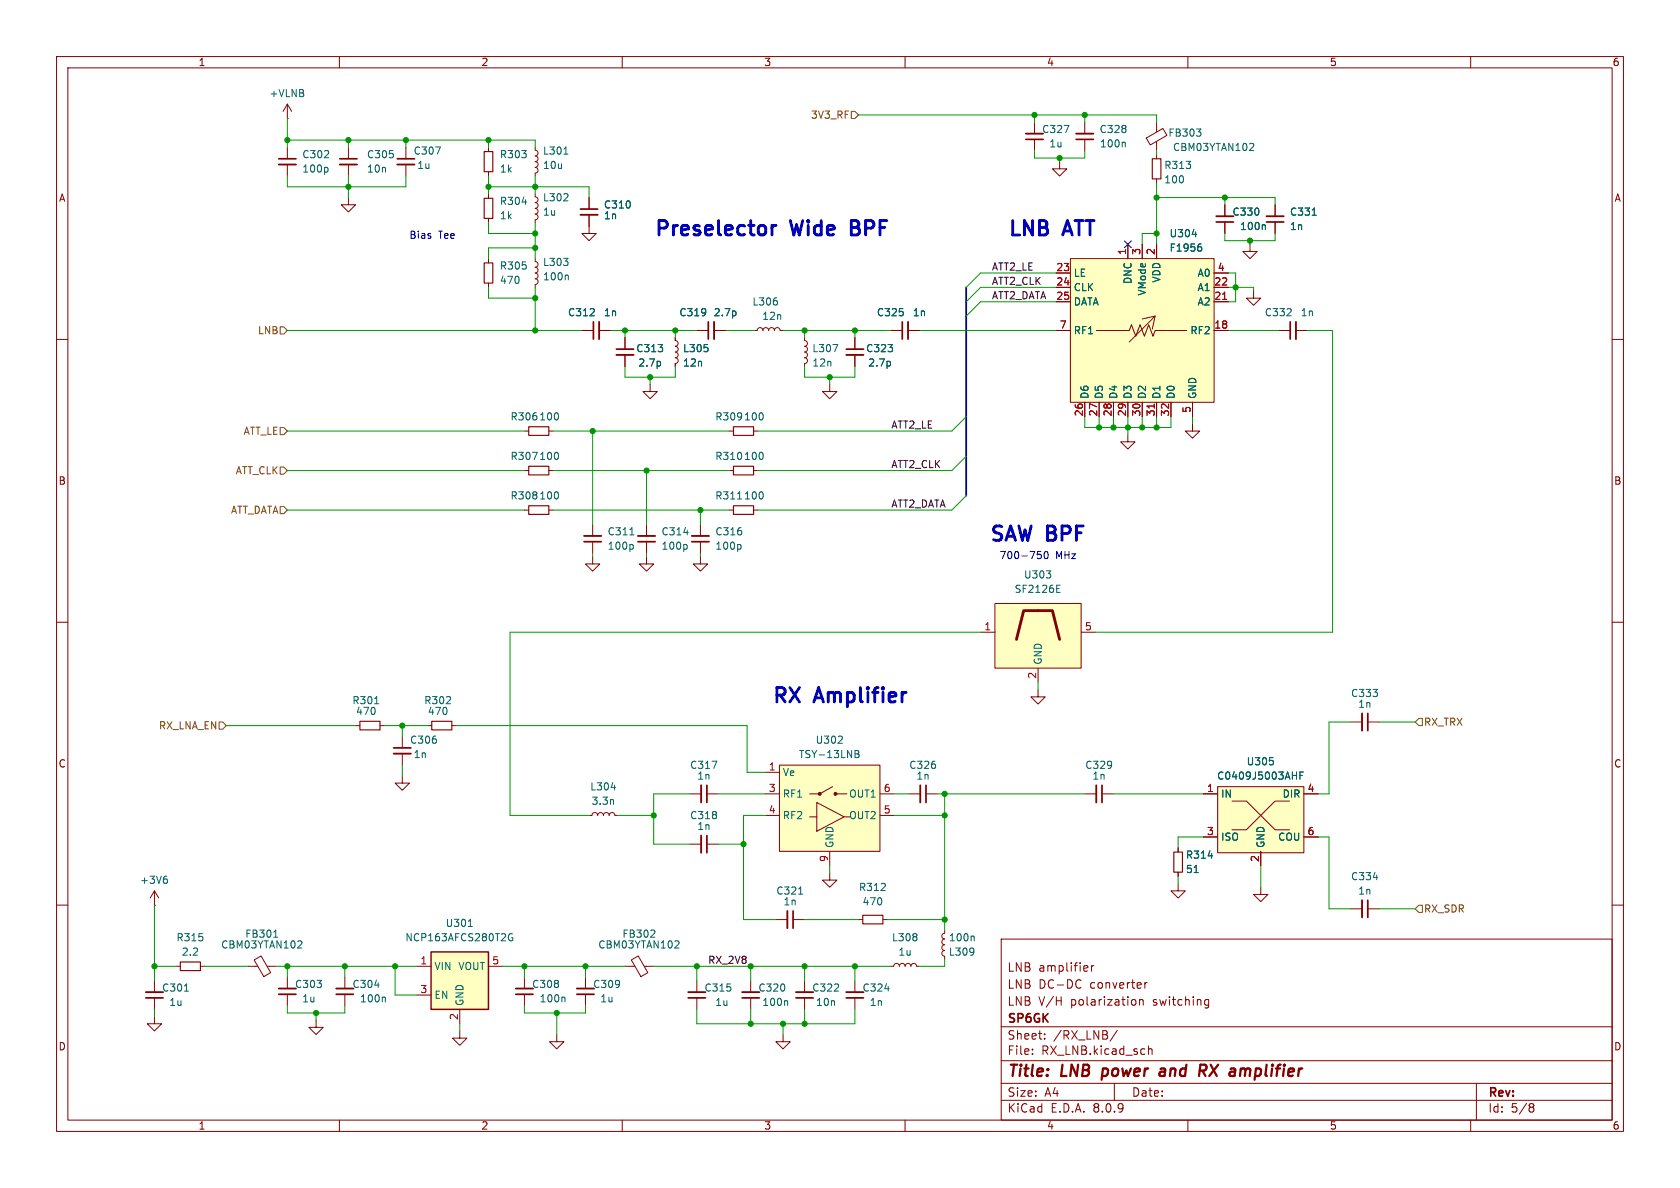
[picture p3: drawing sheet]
<svg xmlns="http://www.w3.org/2000/svg" width="297mm" height="210mm" viewBox="0 0 297 210" stroke-linecap="round" stroke-linejoin="round" font-family="sans-serif">
<defs><g id="words">
<g font-size="3.5" fill="#0000c2">
<text x="115.4" y="42.4">Preselector</text>
<text x="139.9" y="42.4">Wide</text>
<text x="151.4" y="42.4">BPF</text>
<text x="177.9" y="42.4">LNB</text>
<text x="188.1" y="42.4">ATT</text>
<text x="174.7" y="96.4">SAW BPF</text>
<text x="136.2" y="125">RX</text>
<text x="144.1" y="125">Amplifier</text>
</g>
<g font-size="2.8" fill="#840000">
<text x="178" y="190.9">Title:</text>
<text x="187.7" y="190.9">LNB</text>
<text x="195.7" y="190.9">power</text>
<text x="206.7" y="190.9">and</text>
<text x="214.4" y="190.9">RX</text>
<text x="220.7" y="190.9">amplifier</text>
</g>
<g font-size="2.1" fill="#840000">
<text x="178" y="172">LNB</text>
<text x="183.6" y="172">amplifier</text>
<text x="178" y="178">LNB</text>
<text x="178" y="175">LNB</text>
<text x="183.6" y="178">V/H</text>
<text x="183.6" y="175">DC-DC</text>
<text x="189.3" y="178">polarization</text>
<text x="192.7" y="175">converter</text>
<text x="204" y="178">switching</text>
<text x="178" y="184">Sheet:</text>
<text x="178" y="181.2">SP6GK</text>
<text x="186.2" y="184">/RX_LNB/</text>
<text x="178" y="186.7">File:</text>
<text x="184.1" y="186.7">RX_LNB.kicad_sch</text>
<text x="178" y="196.9">KiCad</text>
<text x="178" y="194.1">Size:</text>
<text x="184.7" y="194.1">A4</text>
<text x="185.7" y="196.9">E.D.A.</text>
<text x="193.3" y="196.9">8.0.9</text>
<text x="200" y="194.1">Date:</text>
<text x="263" y="194.3">Rev:</text>
<text x="263" y="196.9">Id:</text>
<text x="267.1" y="196.9">5/8</text>
</g>
<g font-size="1.8" fill="#840000">
<text x="35" y="11.9">1</text>
<text x="85" y="11.9">2</text>
<text x="135" y="11.9">3</text>
<text x="185" y="11.9">4</text>
<text x="235" y="11.9">5</text>
<text x="285" y="11.9">6</text>
<text x="10.3" y="35.9">A</text>
<text x="285.3" y="35.9">A</text>
<text x="10.3" y="85.9">B</text>
<text x="285.3" y="85.9">B</text>
<text x="10.3" y="135.9">C</text>
<text x="285.3" y="135.9">C</text>
<text x="10.3" y="185.9">D</text>
<text x="285.3" y="185.9">D</text>
<text x="35" y="199.9">1</text>
<text x="85" y="199.9">2</text>
<text x="135" y="199.9">3</text>
<text x="185" y="199.9">4</text>
<text x="235" y="199.9">5</text>
<text x="285" y="199.9">6</text>
</g>
<g font-size="1.8" fill="#006464">
<text x="47.6" y="17.4">+VLNB</text>
<text x="184.1" y="23.7">C327</text>
<text x="194.3" y="23.7">C328</text>
<text x="53.3" y="28.2">C302</text>
<text x="64.8" y="28.2">C305</text>
<text x="73" y="27.5">C307</text>
<text x="88.3" y="28.2">R303</text>
<text x="95.9" y="27.5">L301</text>
<text x="185.4" y="26.3">1u</text>
<text x="194.4" y="26.3">100n</text>
<text x="206.5" y="24.4">FB303</text>
<text x="207.3" y="26.9">CBM03YTAN102</text>
<text x="53.3" y="30.7">100p</text>
<text x="64.8" y="30.7">10n</text>
<text x="73.7" y="30.1">1u</text>
<text x="88.3" y="30.7">1k</text>
<text x="95.9" y="30.1">10u</text>
<text x="95.9" y="35.8">L302</text>
<text x="205.7" y="30.1">R313</text>
<text x="205.7" y="32.6">100</text>
<text x="88.3" y="36.4">R304</text>
<text x="88.3" y="39">1k</text>
<text x="95.9" y="38.3">1u</text>
<text x="106.7" y="37.1">C310</text>
<text x="106.7" y="39">1n</text>
<text x="217.8" y="38.3">C330</text>
<text x="219.1" y="40.9">100n</text>
<text x="228" y="38.3">C331</text>
<text x="228" y="40.9">1n</text>
<text x="88.3" y="47.9">R305</text>
<text x="95.9" y="47.2">L303</text>
<text x="206.7" y="42.1">U304</text>
<text x="206.7" y="44.7">F1956</text>
<text x="88.3" y="50.4">470</text>
<text x="95.9" y="49.8">100n</text>
<text x="189.7" y="49.1">LE</text>
<text x="189.7" y="51.7">CLK</text>
<text x="200.3" y="50.3" transform="rotate(-90 200.3 50.3)">DNC</text>
<text x="202.8" y="52.4" transform="rotate(-90 202.8 52.4)">VMode</text>
<text x="205.3" y="50.1" transform="rotate(-90 205.3 50.1)">VDD</text>
<text x="211.6" y="51.7">A1</text>
<text x="211.6" y="49.1">A0</text>
<text x="100.3" y="56.1">C312</text>
<text x="106.7" y="56.1">1n</text>
<text x="120" y="56.1">C319</text>
<text x="126.1" y="56.1">2.7p</text>
<text x="132.9" y="54.2">L306</text>
<text x="134.6" y="56.7">12n</text>
<text x="154.9" y="56.1">C325</text>
<text x="161.3" y="56.1">1n</text>
<text x="189.7" y="54.2">DATA</text>
<text x="189.7" y="59.3">RF1</text>
<text x="210.4" y="59.3">RF2</text>
<text x="211.6" y="54.2">A2</text>
<text x="223.5" y="56.1">C332</text>
<text x="229.9" y="56.1">1n</text>
<text x="112.4" y="62.5">C313</text>
<text x="112.7" y="65">2.7p</text>
<text x="120.7" y="62.5">L305</text>
<text x="120.7" y="65">12n</text>
<text x="143.5" y="62.5">L307</text>
<text x="143.5" y="65">12n</text>
<text x="153" y="62.5">C323</text>
<text x="153.4" y="65">2.7p</text>
<text x="192.6" y="70.6" transform="rotate(-90 192.6 70.6)">D6</text>
<text x="195.2" y="70.6" transform="rotate(-90 195.2 70.6)">D5</text>
<text x="197.7" y="70.6" transform="rotate(-90 197.7 70.6)">D4</text>
<text x="200.3" y="70.6" transform="rotate(-90 200.3 70.6)">D3</text>
<text x="202.8" y="70.6" transform="rotate(-90 202.8 70.6)">D2</text>
<text x="205.3" y="70.6" transform="rotate(-90 205.3 70.6)">D1</text>
<text x="207.9" y="70.6" transform="rotate(-90 207.9 70.6)">D0</text>
<text x="211.7" y="70.6" transform="rotate(-90 211.7 70.6)">GND</text>
<text x="90.2" y="74.5">R306</text>
<text x="95.2" y="74.5">100</text>
<text x="126.4" y="74.5">R309</text>
<text x="131.4" y="74.5">100</text>
<text x="90.2" y="81.5">R307</text>
<text x="95.2" y="81.5">100</text>
<text x="126.4" y="81.5">R310</text>
<text x="131.4" y="81.5">100</text>
<text x="90.2" y="88.5">R308</text>
<text x="95.2" y="88.5">100</text>
<text x="126.4" y="88.5">R311</text>
<text x="131.4" y="88.5">100</text>
<text x="107.3" y="94.8">C311</text>
<text x="116.8" y="94.8">C314</text>
<text x="126.4" y="94.8">C316</text>
<text x="107.3" y="97.4">100p</text>
<text x="116.8" y="97.4">100p</text>
<text x="126.4" y="97.4">100p</text>
<text x="179.3" y="105">SF2126E</text>
<text x="180.9" y="102.5">U303</text>
<text x="184.4" y="117.6" transform="rotate(-90 184.4 117.6)">GND</text>
<text x="62.2" y="124.7">R301</text>
<text x="74.9" y="124.7">R302</text>
<text x="238.7" y="123.4">C333</text>
<text x="240" y="125.3">1n</text>
<text x="62.8" y="126.6">470</text>
<text x="72.4" y="131.7">C306</text>
<text x="75.5" y="126.6">470</text>
<text x="144.1" y="131.7">U302</text>
<text x="73" y="134.2">1n</text>
<text x="121.9" y="136.1">C317</text>
<text x="138.3" y="137.4">Ve</text>
<text x="141.1" y="134.2">TSY-13LNB</text>
<text x="160.6" y="136.1">C326</text>
<text x="191.8" y="136.1">C329</text>
<text x="220.3" y="135.5">U305</text>
<text x="104.3" y="139.9">L304</text>
<text x="104.5" y="142.5">3.3n</text>
<text x="123.2" y="138">1n</text>
<text x="138.3" y="141.2">RF1</text>
<text x="150" y="141.2">OUT1</text>
<text x="161.9" y="138">1n</text>
<text x="193" y="138">1n</text>
<text x="215.1" y="138">C0409J5003AHF</text>
<text x="215.8" y="141.2">IN</text>
<text x="226.6" y="141.2">DIR</text>
<text x="121.9" y="145">C318</text>
<text x="123.2" y="146.9">1n</text>
<text x="138.3" y="145">RF2</text>
<text x="147.5" y="150" transform="rotate(-90 147.5 150)">GND</text>
<text x="150" y="145">OUT2</text>
<text x="215.8" y="148.8">ISO</text>
<text x="223.7" y="150" transform="rotate(-90 223.7 150)">GND</text>
<text x="225.9" y="148.8">COU</text>
<text x="209.6" y="152">R314</text>
<text x="209.6" y="154.5">51</text>
<text x="238.7" y="155.8">C334</text>
<text x="24.7" y="156.4">+3V6</text>
<text x="137.1" y="158.3">C321</text>
<text x="138.4" y="160.2">1n</text>
<text x="151.8" y="157.7">R312</text>
<text x="152.4" y="160.2">470</text>
<text x="240" y="158.3">1n</text>
<text x="31.1" y="166.6">R315</text>
<text x="39" y="167.9">CBM03YTAN102</text>
<text x="43.3" y="166">FB301</text>
<text x="71.6" y="166.6">NCP163AFCS280T2G</text>
<text x="78.7" y="164.1">U301</text>
<text x="105.7" y="167.9">CBM03YTAN102</text>
<text x="109.9" y="166">FB302</text>
<text x="157.6" y="166.6">L308</text>
<text x="167.6" y="166.6">100n</text>
<text x="32" y="169.1">2.2</text>
<text x="76.7" y="171.7">VIN</text>
<text x="80.9" y="171.7">VOUT</text>
<text x="158.7" y="169.1">1u</text>
<text x="167.6" y="169.1">L309</text>
<text x="28.6" y="175.5">C301</text>
<text x="29.8" y="178">1u</text>
<text x="52.1" y="174.9">C303</text>
<text x="53.3" y="177.4">1u</text>
<text x="62.2" y="174.9">C304</text>
<text x="63.5" y="177.4">100n</text>
<text x="76.7" y="176.8">EN</text>
<text x="82.1" y="177.9" transform="rotate(-90 82.1 177.9)">GND</text>
<text x="94" y="174.9">C308</text>
<text x="95.3" y="177.4">100n</text>
<text x="104.8" y="174.9">C309</text>
<text x="106" y="177.4">1u</text>
<text x="124.4" y="175.5">C315</text>
<text x="126.4" y="178">1u</text>
<text x="134" y="175.5">C320</text>
<text x="134.7" y="178">100n</text>
<text x="143.5" y="175.5">C322</text>
<text x="144.2" y="178">10n</text>
<text x="152.4" y="175.5">C324</text>
<text x="153.7" y="178">1n</text>
</g>
<g font-size="1.8" fill="#725600">
<text x="143.3" y="21.2">3V3_RF</text>
<text x="45.5" y="59.3">LNB</text>
<text x="43" y="77.1">ATT_LE</text>
<text x="41.6" y="84">ATT_CLK</text>
<text x="40.7" y="91">ATT_DATA</text>
<text x="28" y="129.1">RX_LNA_EN</text>
<text x="251.7" y="128.5">RX_TRX</text>
<text x="251.7" y="161.5">RX_SDR</text>
</g>
<g font-size="1.8" fill="#0000c2">
<text x="72.3" y="42.3">Bias</text>
<text x="77.5" y="42.3">Tee</text>
<text x="176.6" y="99">700-750</text>
<text x="186.6" y="99">MHz</text>
</g>
<g font-size="1.8" fill="#0f0f0f">
<text x="175.3" y="47.9">ATT2_LE</text>
<text x="175.3" y="53">ATT2_DATA</text>
<text x="175.3" y="50.5">ATT2_CLK</text>
<text x="157.5" y="75.9">ATT2_LE</text>
<text x="157.5" y="82.8">ATT2_CLK</text>
<text x="157.5" y="89.8">ATT2_DATA</text>
<text x="125.1" y="170.5">RX_2V8</text>
</g>
<g font-size="1.8" fill="#a90000">
<text x="199.1" y="45.2" transform="rotate(-90 199.1 45.2)">1</text>
<text x="201.7" y="45.2" transform="rotate(-90 201.7 45.2)">3</text>
<text x="204.2" y="45.2" transform="rotate(-90 204.2 45.2)">2</text>
<text x="186.6" y="48">23</text>
<text x="186.6" y="50.5">24</text>
<text x="186.6" y="53.1">25</text>
<text x="214.6" y="53.1">21</text>
<text x="214.6" y="50.5">22</text>
<text x="215.2" y="48">4</text>
<text x="187.3" y="58.2">7</text>
<text x="214.6" y="58.2">18</text>
<text x="191.5" y="73.7" transform="rotate(-90 191.5 73.7)">26</text>
<text x="194.1" y="73.7" transform="rotate(-90 194.1 73.7)">27</text>
<text x="196.6" y="73.7" transform="rotate(-90 196.6 73.7)">28</text>
<text x="199.1" y="73.7" transform="rotate(-90 199.1 73.7)">29</text>
<text x="201.7" y="73.7" transform="rotate(-90 201.7 73.7)">30</text>
<text x="204.2" y="73.7" transform="rotate(-90 204.2 73.7)">31</text>
<text x="206.8" y="73.7" transform="rotate(-90 206.8 73.7)">32</text>
<text x="210.6" y="73.1" transform="rotate(-90 210.6 73.1)">5</text>
<text x="173.9" y="111.5">1</text>
<text x="191.7" y="111.5">5</text>
<text x="183.3" y="120.1" transform="rotate(-90 183.3 120.1)">2</text>
<text x="135.8" y="136.3">1</text>
<text x="135.8" y="140.1">3</text>
<text x="135.8" y="143.9">4</text>
<text x="156.1" y="143.9">5</text>
<text x="156.1" y="140.1">6</text>
<text x="213.3" y="140.1">1</text>
<text x="231.1" y="140.1">4</text>
<text x="213.3" y="147.7">3</text>
<text x="231.1" y="147.7">6</text>
<text x="146.4" y="152.5" transform="rotate(-90 146.4 152.5)">9</text>
<text x="222.6" y="152.5" transform="rotate(-90 222.6 152.5)">2</text>
<text x="74.2" y="170.6">1</text>
<text x="86.9" y="170.6">5</text>
<text x="74.2" y="175.6">3</text>
<text x="81" y="180.4" transform="rotate(-90 81 180.4)">2</text>
</g>
</g></defs>
<g fill="none" stroke="#840000" stroke-width=".18">
<path d="M10 10h277v190h-277zM12 12h273v186h-273zM60 10v2M110 10v2M160 10v2M210 10v2M260 10v2M10 60h2M128.9 76.2h.8M133.2 76.2h.8M285 60h2M10 110h2"/>
<path d="M285 110h2M10 160h2M177 166h108v32h-108zM190.8 173.2l.3 .1M191.1 174.6l-.3 .1M192.1 170.7l.2 .4-.7 .1M192.2 171.6l-.1 .1M193 170.7v1M193.4 170.7l-.3 .1-.1 .2M200.5 176.7l.3 .3v.4l-.3 .3M201.5 176.8l.2-.1 .3 .1 .1 .9M201.5 176.7v1"/>
<path d="M202.4 173.7v1M202.8 173.7l-.3 .1-.1 .2M213.1 176.8h.6M213.1 177.6h.6M213.7 176.7v1.2l-.2 .2-.3 .1M285 160h2M60 198v2M110 198v2M160 198v2M177 194.5h108M177 191.5h108M177 187.5h108"/>
<path d="M177 181.5h108M182.5 186.3v.1M182.5 185.5v.1M184.7 183.6v.1M184.7 182.8v.1M197 191.5v3M197.5 182.1l-1.3 2M203 184.9v1.5M203 185.5l.2-.1 .4 .1 .1 .9M210 198v2M260 198v2M261 191.5v6.5"/>
<path d="M270.6 195.1l.4 .1 .2 .2-.3 .3M270.6 195.7h.3M270.9 195.7l.2 .2 .1 .4-.2 .2-.4 .1"/>
</g>
<path d="M195 188.9l-.3 2M205 190.1l.2 .1 .7-.1M205.2 189l.2-.1 .5 .1M206 189.4l-.9 .1M212.2 188.2l1 .1a.58 .58 0 0 1-.4 1M212.6 189.3l.5 .9M219.9 188.9l-.4 .1" fill="none" stroke="#840000" stroke-width=".4"/>
<path d="M129.7 75.4h3.5v1.6h-3.5z" fill="none" stroke="#840000" stroke-width=".2"/>
<path d="M189.2 45.7h25.4v25.4h-25.4z" fill="#ffffc2"/>
<g fill="none" stroke="#840000" stroke-width=".18">
<path d="M186.7 58.4h2.5M186.7 53.3h2.5M186.7 50.8h2.5M186.7 48.3h2.5M189.2 45.7h25.4v25.4h-25.4zM193.8 58.4h5.8l.4-1 .8 2 .7-2 .8 2 .8-2 .7 2 .4-1h5.6M199.4 43.2v2.5M201.9 56.4l2.3-.5-4.6 4.6M201.9 43.2v2.5M204.2 55.9l-.5 2.3M204.5 43.2v2.5M214.6 58.4h2.6"/>
<path d="M214.6 53.3h2.6M214.6 50.8h2.6M214.6 48.3h2.6M114.9 67.9v1.3h-1.2l1.2 1.3 1.3-1.3h-1.3M146.7 67.9v1.3h-1.3l1.3 1.3 1.3-1.3h-1.3M191.8 71.1v2.6M194.3 71.1v2.6M196.8 71.1v2.6M199.4 76.8v1.3h-1.3l1.3 1.3 1.3-1.3h-1.3M199.4 71.1v2.6M201.9 71.1v2.6M204.5 71.1v2.6"/>
<path d="M207 71.1v2.6M210.8 74.9v1.3h-1.3l1.3 1.3 1.3-1.3h-1.3M210.8 71.1v2.6M104.8 98.4v1.3h1.2l-1.2 1.3-1.3-1.3h1.3M104.8 92.7v2M104.8 95.8v2M114.3 98.4v1.3h1.3l-1.3 1.3-1.3-1.3h1.3M114.3 92.7v2M114.3 95.8v2M123.8 98.4v1.3h1.3l-1.3 1.3-1.2-1.3h1.2M123.8 92.7v2M123.8 95.8v2"/>
<path d="M128.9 83.2h.8M128.9 90.2h.8M133.2 83.2h.8M133.2 90.2h.8M71.1 130.2v2M71.1 133.2v2.1M104.1 144.1h.5l.2-.3 .4-.2 .3 .2 .2 .3 .1-.3 .4-.2 .3 .2 .2 .3 .1-.3 .4-.2 .3 .2 .2 .3 .1-.3 .4-.2 .4 .2 .1 .3h.5M121.9 140.3h2.1M121.9 149.2h2.1M125 140.3h2M125 149.2h2M146.7 154.3v1.3h1.3l-1.3 1.2-1.3-1.2h1.3"/>
<path d="M27.3 179.7v1.3h1.3l-1.3 1.2-1.3-1.2h1.3M27.3 173.4v2M27.3 176.4v2M61 172.7v2.1M61 175.8v2"/>
</g>
<path d="M216.1 52.9h.8M204.1 71.4v.7" fill="none" stroke="#a90000" stroke-width=".18"/>
<g fill="none" stroke="#006464" stroke-width=".18">
<path d="M210.8 41.4h.8M212.1 43.1h.2M212.2 43.6l.3 .3v.3l-.3 .2M111.4 94.6h.7M111.7 96.2l.3 .3v.4l-.3 .2M120.9 94.1h.8M121.2 96.2l.3 .3v.4l-.3 .2M130.4 88.2h.7M130.8 96.2l.2 .3v.4l-.2 .2M108 139.2h.8M125.9 134.6h.8l-.5 1.2M108.4 141.4l.1 .8"/>
<path d="M32.6 175.2h.7M66.3 174.1h.7M67.9 176.3l.2 .1v.7"/>
</g>
<path d="M103.3 94.7h3M112.8 94.7h3M122.3 94.7h3M69.6 133.2h3M124 138.8v3.1M124 147.7v3M25.8 175.4h3M59.4 174.8h3.1" fill="none" stroke="#840000" stroke-width=".33"/>
<path d="M103.3 95.8h3M112.8 95.8h3M122.3 95.8h3M69.6 132.2h3M125 138.8v3.1M125 147.7v3M25.8 176.4h3M59.4 175.8h3.1" fill="none" stroke="#840000" stroke-width=".3"/>
<path d="M129.7 82.4h3.5v1.5h-3.5zM129.7 89.4h3.5v1.5h-3.5z" fill="none" stroke="#840000" stroke-width=".2"/>
<path d="M76.2 168.3h10.2v10.1h-10.2z" fill="#ffffc2"/>
<path d="M76.2 168.3h10.2v10.1h-10.2z" fill="none" stroke="#840000" stroke-width=".25"/>
<g fill="none" stroke="#840000" stroke-width=".18">
<path d="M61.6 34.9v1.3h1.3l-1.3 1.3-1.3-1.3h1.3M86.4 34.3v.8M86.4 38.6v.8M94.6 28.6l.4 .1 .1 .4-.1 .3-.4 .2 .4 .1 .1 .4-.1 .4-.4 .1v.5M94.6 26v.5l.4 .2 .1 .3-.1 .4-.4 .2 .4 .2 .1 .4-.2 .3-.3 .1M94.6 34.8l.5 .3-.1 .5-.4 .2 .4 .2 .1 .3-.1 .4-.4 .1 .4 .2 .1 .5-.2 .3h-.3l.4 .2 .1 .3-.1 .4-.4 .2v.5M94.6 34.3v.5M104.1 38v3.3h1.3l-1.3 1.2-1.2-1.2h1.2M104.1 34.9v2.1M191.8 21.6v2M191.8 24.6v2.1M202.6 24.4l3-1.7 .7 1.2-2.9 1.7z"/>
<path d="M204.5 21.6v1.7M204.5 25v1.7M204.5 27.3v.8M204.5 31.6v.8M216.5 36.2v2M216.5 39.2v2.1M86.4 45.7v.8M86.4 50v.8M94.6 45.7v.5l.4 .2 .1 .3-.1 .4-.4 .1 .4 .2 .1 .3-.1 .4-.4 .2 .4 .2 .1 .4-.2 .3-.3 .1 .4 .1 .1 .4-.1 .3-.4 .2v.5M102.9 58.4h2M105.9 58.4h2M110.5 59.7v2"/>
<path d="M119.4 59.7v.5l.3 .2 .2 .3-.2 .4-.3 .1 .3 .2 .2 .3-.2 .4-.3 .1 .4 .2 .1 .5-.2 .3h-.3l.3 .2 .2 .3-.2 .4-.3 .2v.5M123.2 58.4h2M126.2 58.4h2.1M133.3 58.4h.6l.1-.3 .4-.2 .3 .2 .2 .3 .1-.3 .4-.2 .3 .2 .2 .3 .1-.3 .4-.2 .4 .2 .1 .3 .2-.3 .3-.2 .4 .2 .1 .3h.5M142.2 59.7v.5l.4 .2 .1 .3-.1 .4-.4 .1 .4 .2 .2 .3-.2 .4-.4 .1 .5 .2v.5l-.2 .3h-.3l.4 .2 .2 .3-.2 .4-.4 .2v.5M151.1 59.7v2M157.5 58.4h2M160.5 58.4h2.1M221 43.2v1.3h-1.3l1.3 1.2 1.2-1.2h-1.2M221.6 51.4v1.3h-1.3l1.3 1.3 1.3-1.3h-1.3M110.5 62.7v2.1M151.1 62.7v2.1"/>
<path d="M62.9 128.3h.7M67.2 128.3h.7M71.1 137.2v1.2h1.3l-1.3 1.3-1.3-1.3h1.3M75.6 128.3h.7M79.9 128.3h.7M238.8 127.6h2M241.8 127.6h2M160.7 140.3h2M163.7 140.3h2M50.8 172.7v2.1M50.8 175.8v2M73.7 170.8h2.5"/>
<path d="M73.7 175.9h2.5M81.3 178.4v2.6M86.4 170.8h2.5M132.7 173.4v2M132.7 176.4v2M137.2 162.6h2M140.2 162.6h2M151.8 162.6h.7M156.1 162.6h.7M55.9 180.3v1.3h1.2l-1.2 1.3-1.3-1.3h1.3"/>
</g>
<g fill="none" stroke="#006464" stroke-width=".18">
<path d="M92.3 35.7h.8M99.6 35.5h.8M99.7 27.2h.7M100.4 34.4v.4M198.8 25.1l.1 .2v.7M211.5 22.8h.8l-.4 .5M212.2 23.3l.1 .2-.1 .5M221.1 25.3l.4 .1 .1 .3-.7 .9h.7M223.5 39.7l.2 .2v.7M99.6 45.7h.8l-.4 .4M100.3 48.6l.2 .2v.7M100.4 46.3v.5"/>
<path d="M130.1 55.1v.6M137.4 53.3v.5M116.7 64v.6M125.1 61.5v.6M147.2 60.9h.9l-.5 1.3M157.4 64v.6M66.2 124.4h.8M141.2 158.1h.7M82.8 163.8h.7M90.6 165.1a.59 .59 0 0 0-.7 .6 .59 .59 0 0 0 .7 .6l.1-.5h-.3M139.1 176.9l.1 .2v.6"/>
</g>
<g fill="none" stroke="#840000" stroke-width=".33">
<path d="M102.6 38h3.1M190.2 23.6h3.1M215 38.2h3.1M105.9 56.9v3M126.2 56.9v3M160.5 56.9v3M109 62.7h3M149.6 62.7h3.1M162.7 138.8v3.1M240.8 126.1v3.1M49.3 174.8h3M131.2 175.4h3"/>
<path d="M139.2 161v3.1"/>
</g>
<g fill="none" stroke="#840000" stroke-width=".3">
<path d="M102.6 37h3.1M190.2 24.6h3.1M215 39.2h3.1M104.9 56.9v3M125.2 56.9v3M159.5 56.9v3M109 61.7h3M149.6 61.7h3.1M163.7 138.8v3.1M241.8 126.1v3.1M49.3 175.8h3M131.2 176.4h3"/>
<path d="M140.2 161v3.1"/>
</g>
<path d="M85.6 35.1h1.5v3.5h-1.5zM203.7 28.1h1.5v3.5h-1.5zM85.6 46.5h1.5v3.5h-1.5zM63.6 127.5h3.6v1.5h-3.6zM76.3 127.5h3.6v1.5h-3.6zM152.5 161.8h3.6v1.5h-3.6z" fill="none" stroke="#840000" stroke-width=".2"/>
<path d="M137.8 135.3h17.8v15.2h-17.8z" fill="#ffffc2"/>
<g fill="none" stroke="#840000" stroke-width=".18">
<path d="M226.1 58.4h2M229.1 58.4h2M92.7 76.2h.8M97 76.2h.8M92.7 83.2h.8M92.7 90.2h.8M97 83.2h.8M97 90.2h.8M135.3 136.5h2.5M137.8 135.3h17.8v15.2h-17.8zM147.2 139.1l-2.3 1.2h-1.8M135.3 140.3h2.5"/>
<path d="M135.3 144.1h2.5M143.1 144.4h1.3M144.4 141.9l4.8 2.5-4.8 2.5zM146.7 150.5v2.5M147.7 140.3h2M149.2 144.4h1M155.6 140.3h2.5M155.6 144.1h2.5"/>
</g>
<g fill="#840000" stroke="#840000" stroke-width=".18">
<circle cx="144.9" cy="140.3" r=".25"/>
<circle cx="147.7" cy="140.3" r=".25"/>
</g>
<path d="M94.1 80h.9l-.6 1.2M148.1 131.4h.8M148.9 130.2v.5M151.2 132.7h.4l.2 .2-.2 .4 .2 .1 .1 .3-.3 .2h-.4zM151.2 133.3h.4" fill="none" stroke="#006464" stroke-width=".18"/>
<path d="M93.5 75.4h3.5v1.6h-3.5zM93.5 82.4h3.5v1.5h-3.5zM93.5 89.4h3.5v1.5h-3.5z" fill="none" stroke="#840000" stroke-width=".2"/>
<path d="M229.1 56.9v3" fill="none" stroke="#840000" stroke-width=".33"/>
<path d="M228.1 56.9v3" fill="none" stroke="#840000" stroke-width=".3"/>
<path d="M175.9 106.7h15.2v11.4h-15.2z" fill="#ffffc2"/>
<path d="M182.9 21.6v2M182.9 24.6v2.1M173.4 111.8h2.5M175.9 106.7h15.2v11.4h-15.2zM183.5 118.1v2.6M191.1 111.8h2.6M183.5 121.9v1.3h-1.3l1.3 1.3 1.3-1.3h-1.3M191.8 140.3h2M194.8 140.3h2M238.8 160.7h2M241.8 160.7h2" fill="none" stroke="#840000" stroke-width=".18"/>
<path d="M179.7 113l1.3-5h5.1l1.2 5" fill="none" stroke="#840000" stroke-width=".5"/>
<path d="M188.1 22.2h.9l-.6 1.2M185 100.9h.8l-.5 .5M185.7 101.5v.6M186.8 104.1h.4M186.8 104.7h.6M186.8 103.4h.6M242.8 155.1h.8" fill="none" stroke="#006464" stroke-width=".18"/>
<path d="M181.4 23.6h3M193.8 138.8v3.1M240.8 159.1v3.1" fill="none" stroke="#840000" stroke-width=".33"/>
<path d="M181.4 24.6h3M194.8 138.8v3.1M241.8 159.1v3.1" fill="none" stroke="#840000" stroke-width=".3"/>
<path d="M215.3 139.1h15.2v11.6h-15.2z" fill="#ffffc2"/>
<g fill="none" stroke="#840000" stroke-width=".18">
<path d="M50.8 18.4l-.8 1.3M50.8 18.4v2.6M50.8 18.4l.8 1.3M50.8 21h.1M50.8 26v2.1M50.8 29.1v2M61.6 26v2.1M61.6 29.1v2M71.8 26v2.1M71.8 29.1v2M86.4 26v.8M86.4 30.4v.7"/>
<path d="M104.1 34.9v2.1M104.1 38v2M187.3 28.6v1.2h1.3l-1.3 1.3-1.2-1.3h1.2M216.5 36.2v2M216.5 39.2v2.1M225.4 36.2v2M225.4 39.2v2.1M102.9 58.4h2M105.9 58.4h2M110.5 59.7v2M119.4 59.7v.5M123.2 58.4h2"/>
<path d="M126.2 58.4h2.1M151.1 59.7v2M157.5 58.4h2M160.5 58.4h2.1M186.7 58.4h2.5M186.7 53.3h2.5M186.7 50.8h2.5M186.7 48.3h2.5M199.4 43.2v2.5M201.9 43.2v2.5M204.5 43.2v2.5M214.6 58.4h2.6"/>
<path d="M214.6 53.3h2.6M214.6 50.8h2.6M214.6 48.3h2.6M110.5 62.7v2.1M119.4 64.3v.5M151.1 62.7v2.1M191.8 71.1v2.6M194.3 71.1v2.6M196.8 71.1v2.6M199.4 71.1v2.6M201.9 71.1v2.6M204.5 71.1v2.6"/>
<path d="M207 71.1v2.6M210.8 71.1v2.6M215.3 139.1h15.2v11.6h-15.2zM27.3 157.5l-.8 1.3M27.3 157.5v2.5M27.3 157.5l.8 1.3M208.3 156.2v1.3h-1.3l1.3 1.3 1.2-1.3h-1.2M208.3 149.9v.7M208.3 154.2v.7M212.7 140.3h2.6M212.7 148h2.6M217.8 141.6h2.5l5.1 5.1h2.6"/>
<path d="M222.9 156.8v1.3h-1.3l1.3 1.3 1.3-1.3h-1.3M222.9 150.5v2.5M228 141.6h-2.6l-5.1 5.1h-2.5M230.5 140.3h2.5M230.5 148h2.5M27.3 160h.1M31.1 170.8h.8M35.4 170.8h.8M43.8 170.8h1.8M44.9 169.7l1.3-.7 1.7 2.9-1.3 .7zM47.2 170.8h1.7M92.7 172.7v2.1"/>
<path d="M92.7 175.8v2M103.5 172.7v2.1M103.5 175.8v2M110.5 170.8h1.7M111.6 169.7l1.2-.7 1.7 2.9-1.2 .7zM113.9 170.8h1.7M123.2 173.4v2M123.2 176.4v2M142.2 173.4v2M142.2 176.4v2M151.1 173.4v2M151.1 176.4v2"/>
<path d="M157.5 170.8h.5l.1-.3 .4-.2 .4 .2 .1 .3 .2-.3 .3-.2 .4 .2 .1 .3 .2-.3 .3-.2 .4 .2 .1 .3 .2-.3 .3-.2 .4 .2 .2 .3h.5M167 164.5v.5l-.4 .1-.1 .4 .2 .3 .3 .2-.4 .2-.1 .5 .2 .2 .3 .1-.4 .2-.1 .3 .2 .4 .3 .1-.4 .2-.1 .3 .2 .4 .3 .1v.5M81.3 182.2v1.3h-1.3l1.3 1.3 1.2-1.3h-1.2M98.4 182.9v1.3h-1.2l1.2 1.2 1.3-1.2h-1.3M138.4 182.9v1.3h-1.2l1.2 1.2 1.3-1.2h-1.3"/>
</g>
<g fill="none" stroke="#006464" stroke-width=".18">
<path d="M57.7 29.6l.3 .2v.4l-.3 .2M77 26h.9l-.6 1.2M223.5 39.7l.2 .2v.7M232 38h.7M130.1 55.1v.6M210.8 41.4h.8M212.1 43.1h.2M212.2 43.6l.3 .3v.3l-.3 .2M116.7 64v.6M125.1 61.5v.6M157.4 64v.6M225.1 134.5v.6"/>
<path d="M229.8 137.1h.4M230.4 136.5h-.6v1.2M29.2 154.9h.3M29.4 155.4l.2 .2v.3l-.2 .3M211.1 154.2h.7M213.6 151.3h.8M48.4 165.7h.7M48.6 164.6l.1-.2v1.3M52.8 166.3l.4 .1 .2 .3-.8 .9h.8M99.7 176.3l.2 .1v.7M115.7 164.5l.1 .2-.1 .3-.7 .7h.8M119.5 166.3l.4 .1 .1 .3-.7 .9h.7"/>
<path d="M156.4 174.8h.8M162 165.2v.3M162 165.7v.5M172 165.5l.2 .1v.7M172.1 167.7v.9M172.2 168.1l-.1 .1"/>
</g>
<path d="M85.6 26.8h1.5v3.6h-1.5zM207.5 150.6h1.5v3.6h-1.5zM31.9 170.1h3.5v1.5h-3.5z" fill="none" stroke="#840000" stroke-width=".2"/>
<path d="M49.3 29.1h3M60.1 29.1h3M70.2 29.1h3.1M223.9 38.2h3M91.2 174.8h3M102 174.8h3M121.7 175.4h3M140.7 175.4h3.1M149.6 175.4h3.1" fill="none" stroke="#840000" stroke-width=".33"/>
<path d="M49.3 28.1h3M60.1 28.1h3M70.2 28.1h3.1M223.9 39.2h3M91.2 175.8h3M102 175.8h3M121.7 176.4h3M140.7 176.4h3.1M149.6 176.4h3.1" fill="none" stroke="#840000" stroke-width=".3"/>
<path d="M150.5 19.7h.6l.7 .6-.7 .7h-.6zM49.5 57.8h.7l.6 .6-.6 .7h-.7zM49.5 75.6h.7l.6 .6-.6 .6h-.7zM49.5 82.6h.7l.6 .6-.6 .6h-.7zM49.5 89.5h.7l.6 .7-.6 .6h-.7zM38.7 127.6h.7l.6 .7-.6 .6h-.7zM250.8 127h.7v1.3h-.7l-.6-.7zM250.2 160.7l.6-.7h.7v1.3h-.7z" fill="none" stroke="#725600" stroke-width=".18"/>
<path d="M136.5 39.8v1.7M137.2 39.8a.65 .65 0 0 0-.7 .5" fill="none" stroke="#0000c2" stroke-width=".51"/>
<path d="M183.5 98h.3l.3 .2-.1 .5-.5 .1M184.7 97.6a.69 .69 0 0 0 .3 1.2l.2-.2 .1-.3-.1-.7" fill="none" stroke="#0000c2" stroke-width=".18"/>
<path d="M170.8 50.8v36.8" fill="none" stroke="#000084" stroke-width=".3"/>
<g fill="none" stroke="#009600" stroke-width=".18">
<path d="M50.8 21v5M50.8 31.1v1.9h21v-1.9M50.8 24.8h43.8v1.2M61.6 24.8v1.2M61.6 31.1v3.8M71.8 24.8v1.2M86.4 24.8v1.2M86.4 31.1v3.2M86.4 39.4v1.9h8.2M86.4 33h17.7v1.9M94.6 31.1v3.2M94.6 39.4v6.3"/>
<path d="M151.8 20.3h52.7v1.3M182.9 26.7v1.2h8.9v-1.2M182.9 20.3v1.3M187.3 27.9v.7M191.8 20.3v1.3M204.5 26.7v.6M204.5 32.4v10.8M204.5 34.9h20.9v1.3M216.5 34.9v1.3M50.8 58.4h52.1M86.4 50.8v1.9h8.2M94.6 50.8v7.6"/>
<path d="M94.6 43.8h-8.2v1.9M107.9 58.4h15.3M110.5 58.4v1.3M119.4 58.4v1.3M128.3 58.4h5M138.4 58.4h19.1M142.2 58.4v1.3M151.1 58.4v1.3M162.6 58.4h24.1M186.7 53.3h-13.3l-2.6 2.6M186.7 50.8h-13.3l-2.6 2.5M186.7 48.3h-13.3l-2.6 2.5"/>
<path d="M204.5 41.3h-2.6v1.9M216.5 41.3v1.2h8.9v-1.2M217.2 48.3h1.2v5h-1.2M217.2 58.4h8.9M217.2 50.8h4.4v.6M221 42.5v.7M231.1 58.4h4.5v53.4h-41.9M50.8 76.2h41.9M97.8 76.2h31.1M104.8 76.2v16.5M110.5 64.8v1.9h8.9v-1.9M114.9 66.7v1.2"/>
<path d="M142.2 64.8v1.9h8.9v-1.9M146.7 66.7v1.2M170.8 73.7l-2.5 2.5h-34.3M191.8 73.7v1.9h15.2v-1.9M194.3 73.7v1.9M196.8 73.7v1.9M199.4 73.7v3.1M201.9 73.7v1.9M204.5 73.7v1.9M210.8 73.7v1.2M50.8 83.2h41.9M50.8 90.2h41.9"/>
<path d="M97.8 83.2h31.1M97.8 90.2h31.1M104.8 97.8v.6M114.3 83.2v9.5M114.3 97.8v.6M123.8 90.2v2.5M123.8 97.8v.6M170.8 80.6l-2.5 2.6h-34.3M170.8 87.6l-2.5 2.6h-34.3M173.4 111.8h-83.2v32.3h13.9M40 128.3h22.9M67.9 128.3h7.7"/>
<path d="M71.1 128.3v1.9M71.1 135.3v1.9M80.6 128.3h51.5v8.2h3.2M183.5 120.7v1.2M238.8 127.6h-3.9v12.7h-1.9M243.8 127.6h6.4M109.2 144.1h6.4M121.9 140.3h-6.3v8.9h6.3M127 140.3h8.3M127 149.2h4.4M135.3 144.1h-3.9v18.5h5.8M146.7 153v1.3"/>
<path d="M158.1 140.3h2.6M158.1 144.1h8.9M165.7 140.3h26.1M167 140.3v24.2M196.8 140.3h15.9M208.3 154.9v1.3M212.7 148h-4.4v1.9M222.9 153v3.8M233 148h1.9v12.7h3.9M27.3 170.8h3.8M27.3 160v13.4M27.3 178.4v1.3"/>
<path d="M36.2 170.8h7.6M48.9 170.8h24.8M50.8 170.8v1.9M50.8 177.8v1.3h10.2v-1.3M55.9 179.1v1.2M61 170.8v1.9M69.8 170.8v5.1h3.9M88.9 170.8h21.6M92.7 177.8v1.3h10.8v-1.3M92.7 170.8v1.9M98.4 179.1v3.8M103.5 170.8v1.9"/>
<path d="M115.6 170.8h41.9M123.2 178.4v2.6h27.9v-2.6M123.2 170.8v2.6M132.7 170.8v2.6M132.7 178.4v2.6M142.2 170.8v2.6M142.2 178.4v2.6M142.2 162.6h9.6M151.1 170.8v2.6M156.8 162.6h10.2M167 169.5v1.3h-4.4M243.8 160.7h6.4"/>
<path d="M81.3 181v1.2M138.4 181v1.9"/>
</g>
<path d="M198.8 42.6l1.2 1.2M200 42.6l-1.2 1.2" fill="none" stroke="#000084" stroke-width=".18"/>
<path d="M216.1 52.9h.8M204.1 71.4v.7" fill="none" stroke="#a90000" stroke-width=".18"/>
<g fill="#009600" stroke="#009600" stroke-width=".18">
<circle cx="71.8" cy="24.8" r=".46"/>
<circle cx="86.4" cy="24.8" r=".46"/>
<circle cx="86.4" cy="33" r=".46"/>
<circle cx="50.8" cy="24.8" r=".46"/>
<circle cx="61.6" cy="24.8" r=".46"/>
<circle cx="132.7" cy="181" r=".46"/>
<circle cx="138.4" cy="181" r=".46"/>
<circle cx="142.2" cy="181" r=".46"/>
<circle cx="167" cy="162.6" r=".46"/>
<circle cx="132.7" cy="170.8" r=".46"/>
<circle cx="151.1" cy="170.8" r=".46"/>
<circle cx="142.2" cy="170.8" r=".46"/>
<circle cx="103.5" cy="170.8" r=".46"/>
<circle cx="92.7" cy="170.8" r=".46"/>
<circle cx="98.4" cy="179.1" r=".46"/>
<circle cx="123.2" cy="170.8" r=".46"/>
<circle cx="27.3" cy="170.8" r=".46"/>
<circle cx="61" cy="170.8" r=".46"/>
<circle cx="50.8" cy="170.8" r=".46"/>
<circle cx="55.9" cy="179.1" r=".46"/>
<circle cx="69.8" cy="170.8" r=".46"/>
<circle cx="71.1" cy="128.3" r=".46"/>
<circle cx="94.6" cy="43.8" r=".46"/>
<circle cx="94.6" cy="52.7" r=".46"/>
<circle cx="61.6" cy="33" r=".46"/>
<circle cx="94.6" cy="58.4" r=".46"/>
<circle cx="94.6" cy="41.3" r=".46"/>
<circle cx="167" cy="144.1" r=".46"/>
<circle cx="131.4" cy="149.2" r=".46"/>
<circle cx="115.6" cy="144.1" r=".46"/>
<circle cx="167" cy="140.3" r=".46"/>
<circle cx="114.9" cy="66.7" r=".46"/>
<circle cx="114.3" cy="83.2" r=".46"/>
<circle cx="123.8" cy="90.2" r=".46"/>
<circle cx="104.8" cy="76.2" r=".46"/>
<circle cx="201.9" cy="75.6" r=".46"/>
<circle cx="199.4" cy="75.6" r=".46"/>
<circle cx="194.3" cy="75.6" r=".46"/>
<circle cx="196.8" cy="75.6" r=".46"/>
<circle cx="218.4" cy="50.8" r=".46"/>
<circle cx="204.5" cy="75.6" r=".46"/>
<circle cx="204.5" cy="41.3" r=".46"/>
<circle cx="182.9" cy="20.3" r=".46"/>
<circle cx="187.3" cy="27.9" r=".46"/>
<circle cx="216.5" cy="34.9" r=".46"/>
<circle cx="191.8" cy="20.3" r=".46"/>
<circle cx="221" cy="42.5" r=".46"/>
<circle cx="204.5" cy="34.9" r=".46"/>
<circle cx="146.7" cy="66.7" r=".46"/>
<circle cx="119.4" cy="58.4" r=".46"/>
<circle cx="110.5" cy="58.4" r=".46"/>
<circle cx="94.6" cy="33" r=".46"/>
<circle cx="142.2" cy="58.4" r=".46"/>
<circle cx="151.1" cy="58.4" r=".46"/>
</g>
<use href="#words"/>
</svg>
